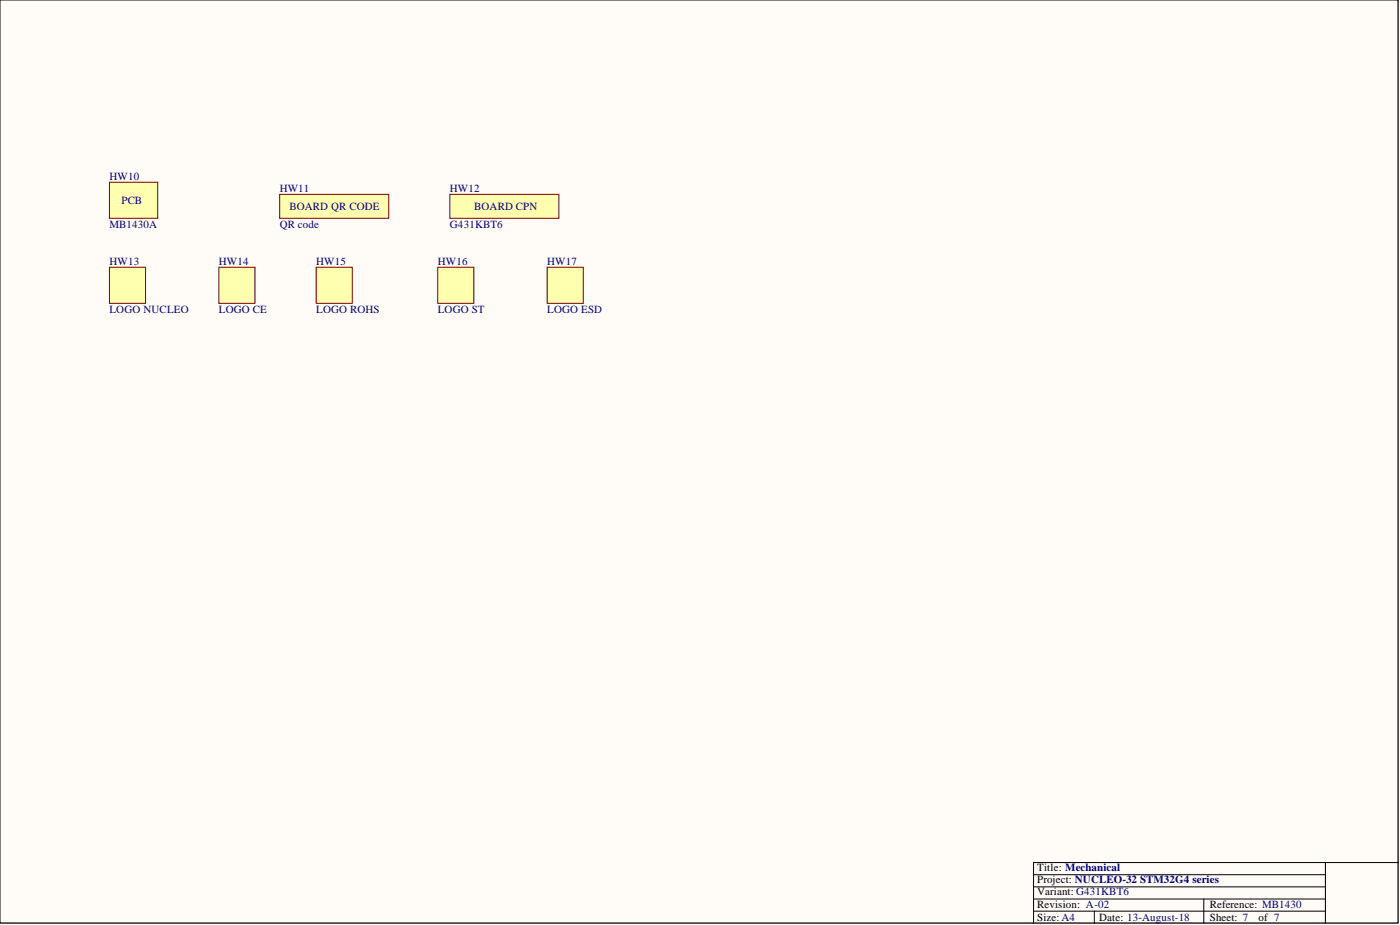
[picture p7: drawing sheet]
<svg xmlns="http://www.w3.org/2000/svg" width="292mm" height="193mm" viewBox="0 0 292 193" stroke-linecap="round" stroke-linejoin="round" font-family="sans-serif">
<defs><g id="words">
<g font-size="2.3" fill="#000080">
<text x="22.8" y="37.5">HW10</text>
<text x="58.4" y="40">HW11</text>
<text x="93.9" y="40">HW12</text>
<text x="22.8" y="47.6">MB1430A</text>
<text x="25.4" y="42.6">PCB</text>
<text x="58.4" y="47.6">QR code</text>
<text x="60.4" y="43.8">BOARD QR CODE</text>
<text x="93.9" y="47.6">G431KBT6</text>
<text x="98.9" y="43.8">BOARD CPN</text>
<text x="22.8" y="55.2">HW13</text>
<text x="45.7" y="55.2">HW14</text>
<text x="66" y="55.2">HW15</text>
<text x="91.3" y="55.2">HW16</text>
<text x="114.2" y="55.2">HW17</text>
<text x="22.8" y="65.4">LOGO NUCLEO</text>
<text x="45.7" y="65.4">LOGO CE</text>
<text x="66" y="65.4">LOGO ROHS</text>
<text x="91.3" y="65.4">LOGO ST</text>
<text x="114.2" y="65.4">LOGO ESD</text>
</g>
<g font-size="2.3">
<text x="216.4" y="181.7">Title: Mechanical</text>
<text x="216.4" y="184.3">Project: NUCLEO-32 STM32G4 series</text>
<text x="216.4" y="189.3">Revision: A-02</text>
<text x="216.4" y="186.8">Variant: G431KBT6</text>
<text x="252.4" y="189.3">Reference: MB1430</text>
<text x="216.4" y="192.1">Size: A4</text>
<text x="229.3" y="192.1">Date: 13-August-18</text>
<text x="252.4" y="192.1">Sheet: 7</text>
<text x="262.6" y="192.1">of 7</text>
</g>
</g></defs>
<path d="M0 0h291.7v192.5h-291.7z" fill="#fffcf8" stroke="#000" stroke-width=".21"/>
<path d="M276.5 179.9v12.7M291.8 179.9h-76.2v12.7M215.6 182.5h60.9M215.6 185h60.9M215.6 190.1h60.9M215.6 187.5h60.9M228.3 190.1v2.5M251.2 187.5v5.1" fill="none" stroke="#000" stroke-width=".21"/>
<g fill="#ffffb0" stroke="#800000" stroke-width=".21">
<path d="M22.8 38h10.1v7.5h-10.1z"/>
<path d="M91.3 55.8h7.6v7.5h-7.6z"/>
<path d="M45.7 55.8h7.5v7.5h-7.5z"/>
<path d="M114.2 55.8h7.5v7.5h-7.5z"/>
<path d="M66 55.8h7.5v7.5h-7.5z"/>
<path d="M22.8 55.8h7.6v7.5h-7.6z"/>
<path d="M93.9 40.5h22.7v5h-22.7z"/>
<path d="M58.4 40.5h22.7v5h-22.7z"/>
</g>
<use href="#words"/>
</svg>
